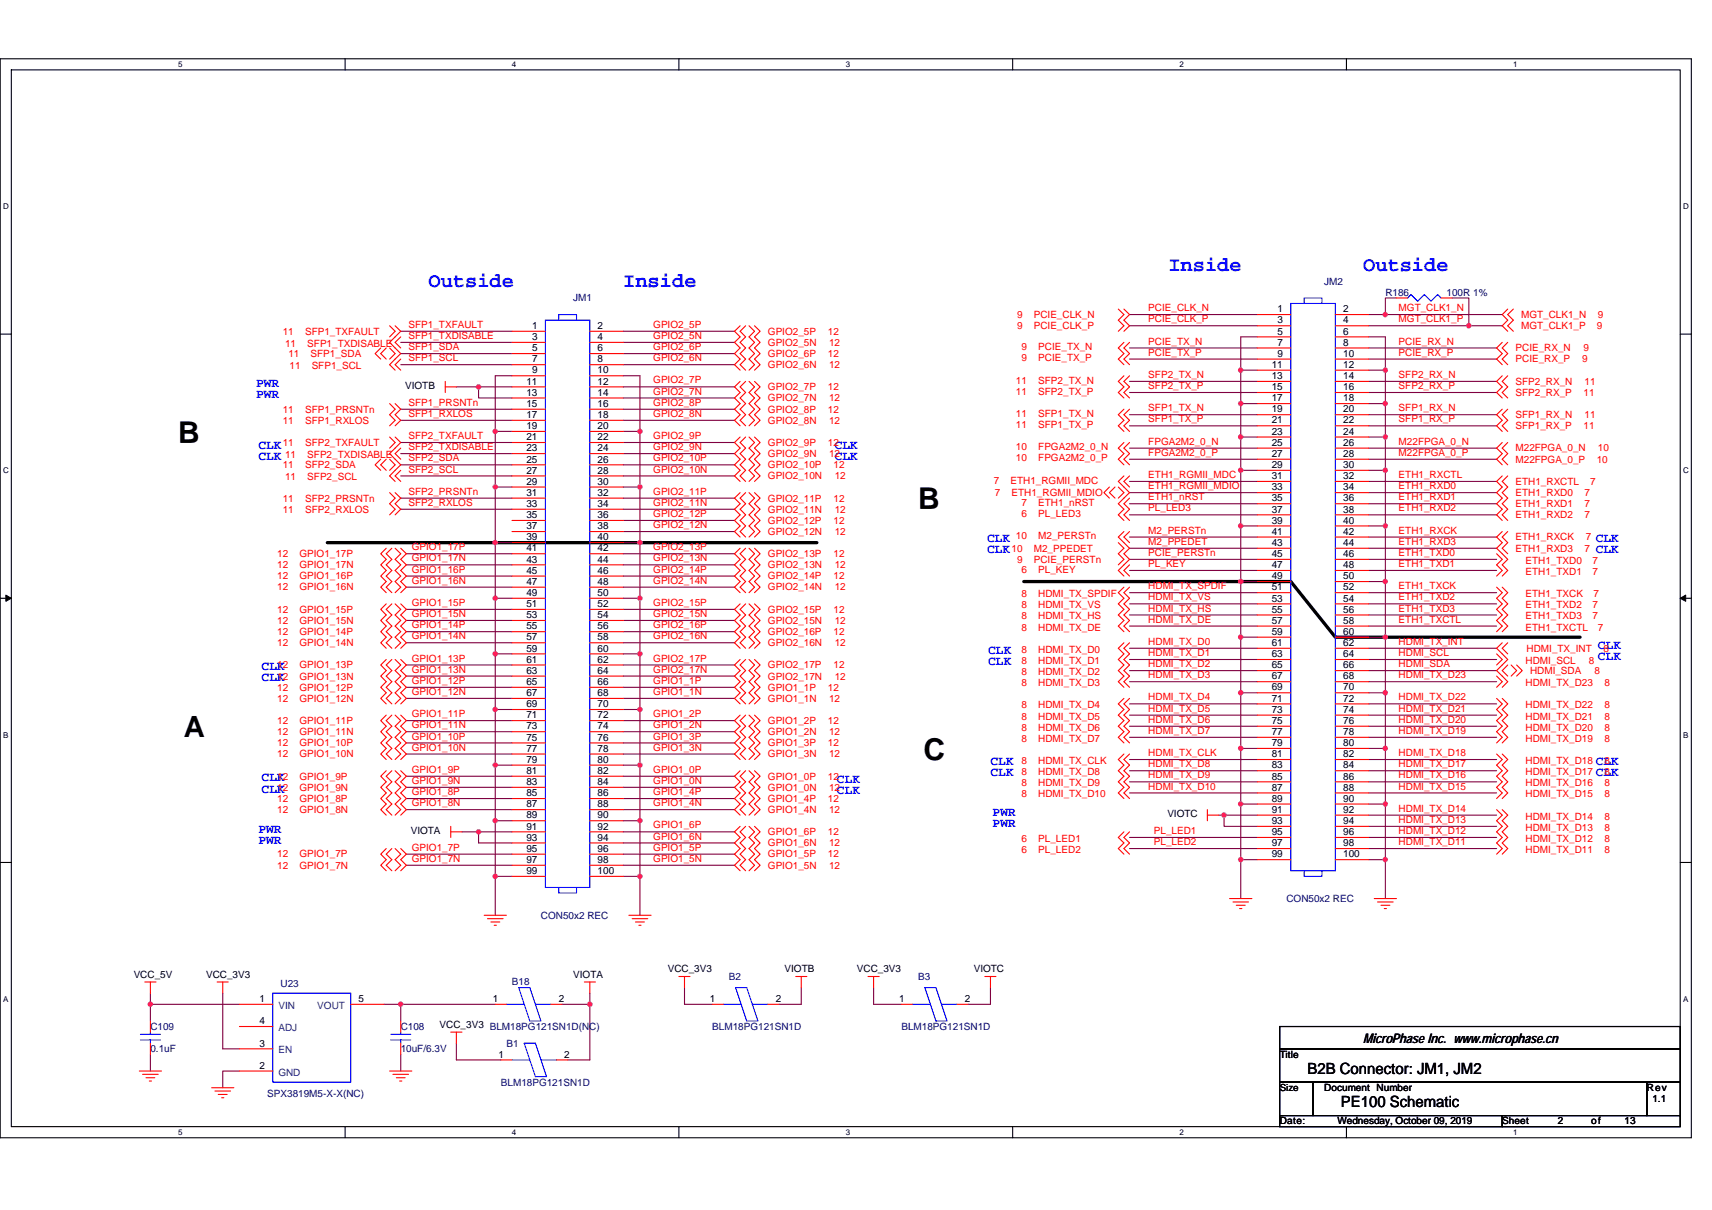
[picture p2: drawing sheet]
<svg xmlns="http://www.w3.org/2000/svg" width="297mm" height="210mm" viewBox="0 0 297 210" stroke-linecap="round" stroke-linejoin="round" font-family="sans-serif">
<defs><g id="words">
<g font-size="5.2">
<text x="30.9" y="76.8">B</text>
<text x="159.3" y="88.4">B</text>
<text x="160.2" y="131.8">C</text>
</g>
<text font-size="5.1" x="31.9" y="127.8">A</text>
<g font-size="3.5" fill="#00f">
<text x="202.7" y="47">Inside</text>
<text x="236.5" y="47">Outside</text>
<text x="74.4" y="49.9">Outside</text>
<text x="108.1" y="49.9">Inside</text>
</g>
<g font-size="2.7">
<text x="226.9" y="186.3">B2B Connector: JM1, JM2</text>
<text x="232.6" y="192.1">PE100 Schematic</text>
</g>
<text font-size="2.3" x="236.5" y="181.1">MicroPhase Inc. www.microphase.cn</text>
<g font-size="2.2" fill="#00f">
<text x="44.4" y="67.1">PWR</text>
<text x="44.4" y="69">PWR</text>
<text x="44.8" y="77.9">CLK</text>
<text x="144.8" y="77.9">CLK</text>
<text x="44.8" y="79.8">CLK</text>
<text x="144.8" y="79.8">CLK</text>
<text x="171.3" y="94.1">CLK</text>
<text x="276.9" y="94.1">CLK</text>
<text x="171.3" y="96">CLK</text>
<text x="276.9" y="96">CLK</text>
<text x="171.4" y="113.4">CLK</text>
<text x="277.2" y="112.6">CLK</text>
<text x="45.4" y="118.2">CLK</text>
<text x="45.4" y="116.3">CLK</text>
<text x="171.4" y="115.3">CLK</text>
<text x="277.2" y="114.6">CLK</text>
<text x="45.4" y="135.6">CLK</text>
<text x="45.4" y="137.5">CLK</text>
<text x="145.2" y="135.8">CLK</text>
<text x="145.2" y="137.7">CLK</text>
<text x="171.8" y="132.7">CLK</text>
<text x="171.8" y="134.6">CLK</text>
<text x="276.9" y="132.7">CLK</text>
<text x="276.9" y="134.6">CLK</text>
<text x="172.2" y="141.6">PWR</text>
<text x="172.2" y="143.5">PWR</text>
<text x="44.8" y="144.5">PWR</text>
<text x="44.8" y="146.4">PWR</text>
</g>
<g font-size="1.7" fill="#000080">
<text x="99.5" y="52.3">JM1</text>
<text x="229.8" y="49.4">JM2</text>
<text x="240.4" y="51.3">R186</text>
<text x="251" y="51.3">100R 1%</text>
<text x="93.8" y="159.4">CON50x2 REC</text>
<text x="223.2" y="156.5">CON50x2 REC</text>
<text x="48.7" y="171.2">U23</text>
<text x="88.8" y="171">B18</text>
<text x="126.5" y="170">B2</text>
<text x="159.3" y="170">B3</text>
<text x="26.1" y="178.7">C109</text>
<text x="69.5" y="178.7">C108</text>
<text x="123.6" y="178.7">BLM18PG121SN1D</text>
<text x="156.4" y="178.7">BLM18PG121SN1D</text>
<text x="26.1" y="182.6">0.1uF</text>
<text x="69.5" y="182.6">10uF/6.3V</text>
<text x="87.9" y="181.6">B1</text>
<text x="46.4" y="190.3">SPX3819M5-X-X(NC)</text>
<text x="86.9" y="188.4">BLM18PG121SN1D</text>
</g>
<g font-size="1.7" fill="#f00">
<text x="199.2" y="54">PCIE_CLK_N</text>
<text x="242.7" y="54">MGT_CLK1_N</text>
<text x="49.1" y="58.1">11</text>
<text x="52.9" y="58.1">SFP1_TXFAULT</text>
<text x="70.9" y="56.9">SFP1_TXFAULT</text>
<text x="70.9" y="58.8">SFP1_TXDISABLE</text>
<text x="113.3" y="58.8">GPIO2_5N</text>
<text x="113.3" y="56.9">GPIO2_5P</text>
<text x="133.2" y="58.1">GPIO2_5P</text>
<text x="143.7" y="58.1">12</text>
<text x="176.5" y="55.2">9</text>
<text x="176.5" y="57.1">9</text>
<text x="179.4" y="55.2">PCIE_CLK_N</text>
<text x="179.4" y="57.1">PCIE_CLK_P</text>
<text x="199.2" y="59.8">PCIE_TX_N</text>
<text x="199.2" y="55.9">PCIE_CLK_P</text>
<text x="242.7" y="59.8">PCIE_RX_N</text>
<text x="242.7" y="55.9">MGT_CLK1_P</text>
<text x="263.9" y="55.2">MGT_CLK1_N</text>
<text x="263.9" y="57.1">MGT_CLK1_P</text>
<text x="277" y="57.1">9</text>
<text x="277.2" y="55.2">9</text>
<text x="49.5" y="60.2">11</text>
<text x="50" y="61.9">11</text>
<text x="50.2" y="64.1">11</text>
<text x="53.3" y="60.2">SFP1_TXDISABLE</text>
<text x="53.9" y="61.9">SFP1_SDA</text>
<text x="54.1" y="64.1">SFP1_SCL</text>
<text x="70.9" y="60.8">SFP1_SDA</text>
<text x="70.9" y="62.7">SFP1_SCL</text>
<text x="113.3" y="60.8">GPIO2_6P</text>
<text x="113.3" y="62.7">GPIO2_6N</text>
<text x="133.2" y="60">GPIO2_5N</text>
<text x="133.2" y="61.9">GPIO2_6P</text>
<text x="133.2" y="63.9">GPIO2_6N</text>
<text x="143.7" y="61.9">12</text>
<text x="143.8" y="60">12</text>
<text x="143.8" y="63.9">12</text>
<text x="177.2" y="60.8">9</text>
<text x="177.2" y="62.7">9</text>
<text x="180.1" y="60.8">PCIE_TX_N</text>
<text x="180.1" y="62.7">PCIE_TX_P</text>
<text x="199.2" y="61.7">PCIE_TX_P</text>
<text x="199.2" y="65.6">SFP2_TX_N</text>
<text x="242.7" y="61.7">PCIE_RX_P</text>
<text x="242.7" y="65.6">SFP2_RX_N</text>
<text x="263" y="61">PCIE_RX_N</text>
<text x="263" y="62.9">PCIE_RX_P</text>
<text x="274.5" y="62.9">9</text>
<text x="274.7" y="61">9</text>
<text x="49.1" y="71.6">11</text>
<text x="52.9" y="71.6">SFP1_PRSNTn</text>
<text x="70.9" y="70.4">SFP1_PRSNTn</text>
<text x="113.3" y="70.4">GPIO2_8P</text>
<text x="113.3" y="68.5">GPIO2_7N</text>
<text x="113.3" y="66.5">GPIO2_7P</text>
<text x="133.2" y="67.7">GPIO2_7P</text>
<text x="133.2" y="69.7">GPIO2_7N</text>
<text x="133.2" y="71.6">GPIO2_8P</text>
<text x="143.7" y="67.7">12</text>
<text x="143.7" y="71.6">12</text>
<text x="143.8" y="69.7">12</text>
<text x="176.3" y="66.6">11</text>
<text x="176.3" y="68.5">11</text>
<text x="180.1" y="66.6">SFP2_TX_N</text>
<text x="180.1" y="68.5">SFP2_TX_P</text>
<text x="199.2" y="71.4">SFP1_TX_N</text>
<text x="199.2" y="67.5">SFP2_TX_P</text>
<text x="242.7" y="71.4">SFP1_RX_N</text>
<text x="242.7" y="67.5">SFP2_RX_P</text>
<text x="263" y="66.8">SFP2_RX_N</text>
<text x="263" y="68.7">SFP2_RX_P</text>
<text x="274.7" y="68.7">11</text>
<text x="274.9" y="66.8">11</text>
<text x="49.1" y="73.5">11</text>
<text x="49.1" y="77.4">11</text>
<text x="52.9" y="73.5">SFP1_RXLOS</text>
<text x="52.9" y="77.4">SFP2_TXFAULT</text>
<text x="70.9" y="72.3">SFP1_RXLOS</text>
<text x="70.9" y="76.2">SFP2_TXFAULT</text>
<text x="113.3" y="72.3">GPIO2_8N</text>
<text x="113.3" y="76.2">GPIO2_9P</text>
<text x="133.2" y="73.5">GPIO2_8N</text>
<text x="133.2" y="77.4">GPIO2_9P</text>
<text x="143.7" y="77.4">12</text>
<text x="143.8" y="73.5">12</text>
<text x="176.3" y="72.3">11</text>
<text x="176.3" y="74.3">11</text>
<text x="180.1" y="72.3">SFP1_TX_N</text>
<text x="180.1" y="74.3">SFP1_TX_P</text>
<text x="199.2" y="73.3">SFP1_TX_P</text>
<text x="199.2" y="77.2">FPGA2M2_0_N</text>
<text x="242.7" y="73.3">SFP1_RX_P</text>
<text x="242.7" y="77.2">M22FPGA_0_N</text>
<text x="263" y="72.6">SFP1_RX_N</text>
<text x="263" y="74.5">SFP1_RX_P</text>
<text x="274.7" y="74.5">11</text>
<text x="274.9" y="72.6">11</text>
<text x="49.1" y="81.2">11</text>
<text x="49.5" y="79.5">11</text>
<text x="49.5" y="83.4">11</text>
<text x="52.9" y="81.2">SFP2_SDA</text>
<text x="53.3" y="79.5">SFP2_TXDISABLE</text>
<text x="53.3" y="83.4">SFP2_SCL</text>
<text x="70.9" y="78.1">SFP2_TXDISABLE</text>
<text x="70.9" y="80.1">SFP2_SDA</text>
<text x="70.9" y="82">SFP2_SCL</text>
<text x="113.3" y="80.1">GPIO2_10P</text>
<text x="113.3" y="82">GPIO2_10N</text>
<text x="113.3" y="78.1">GPIO2_9N</text>
<text x="133.2" y="79.3">GPIO2_9N</text>
<text x="133.2" y="81.2">GPIO2_10P</text>
<text x="133.2" y="83.2">GPIO2_10N</text>
<text x="143.8" y="79.3">12</text>
<text x="144.6" y="81.2">12</text>
<text x="144.8" y="83.2">12</text>
<text x="172.4" y="83.9">7</text>
<text x="175.3" y="83.9">ETH1_RGMII_MDC</text>
<text x="176.3" y="78.1">10</text>
<text x="176.3" y="80.1">10</text>
<text x="180.1" y="78.1">FPGA2M2_0_N</text>
<text x="180.1" y="80.1">FPGA2M2_0_P</text>
<text x="199.2" y="79.1">FPGA2M2_0_P</text>
<text x="199.2" y="83">ETH1_RGMII_MDC</text>
<text x="242.7" y="79.1">M22FPGA_0_P</text>
<text x="242.7" y="83">ETH1_RXCTL</text>
<text x="263" y="78.3">M22FPGA_0_N</text>
<text x="263" y="80.3">M22FPGA_0_P</text>
<text x="277" y="80.3">10</text>
<text x="277.2" y="78.3">10</text>
<text x="49.1" y="87">11</text>
<text x="49.1" y="89">11</text>
<text x="52.9" y="87">SFP2_PRSNTn</text>
<text x="52.9" y="89">SFP2_RXLOS</text>
<text x="70.9" y="85.9">SFP2_PRSNTn</text>
<text x="70.9" y="87.8">SFP2_RXLOS</text>
<text x="113.3" y="87.8">GPIO2_11N</text>
<text x="113.3" y="85.9">GPIO2_11P</text>
<text x="113.3" y="89.7">GPIO2_12P</text>
<text x="133.2" y="87">GPIO2_11P</text>
<text x="133.2" y="89">GPIO2_11N</text>
<text x="144.6" y="87">12</text>
<text x="144.8" y="89">12</text>
<text x="172.6" y="86.1">7</text>
<text x="175.5" y="86.1">ETH1_RGMII_MDIO</text>
<text x="177.2" y="87.8">7</text>
<text x="177.2" y="89.7">6</text>
<text x="180.1" y="87.8">ETH1_nRST</text>
<text x="180.1" y="89.7">PL_LED3</text>
<text x="199.2" y="88.8">PL_LED3</text>
<text x="199.2" y="86.8">ETH1_nRST</text>
<text x="199.2" y="84.9">ETH1_RGMII_MDIO</text>
<text x="242.7" y="84.9">ETH1_RXD0</text>
<text x="242.7" y="86.8">ETH1_RXD1</text>
<text x="242.7" y="88.8">ETH1_RXD2</text>
<text x="263" y="84.1">ETH1_RXCTL</text>
<text x="263" y="86.1">ETH1_RXD0</text>
<text x="263" y="88">ETH1_RXD1</text>
<text x="263" y="89.9">ETH1_RXD2</text>
<text x="274.9" y="86.1">7</text>
<text x="274.9" y="88">7</text>
<text x="274.9" y="89.9">7</text>
<text x="275.9" y="84.1">7</text>
<text x="71.5" y="95.5">GPIO1_17P</text>
<text x="113.3" y="91.7">GPIO2_12N</text>
<text x="113.3" y="95.5">GPIO2_13P</text>
<text x="133.2" y="90.9">GPIO2_12P</text>
<text x="133.2" y="92.8">GPIO2_12N</text>
<text x="144.6" y="90.9">12</text>
<text x="144.8" y="92.8">12</text>
<text x="175.5" y="95.7">10</text>
<text x="176.3" y="93.6">10</text>
<text x="179.4" y="95.7">M2_PPEDET</text>
<text x="180.1" y="93.6">M2_PERSTn</text>
<text x="199.2" y="92.6">M2_PERSTn</text>
<text x="199.2" y="94.6">M2_PPEDET</text>
<text x="242.7" y="92.6">ETH1_RXCK</text>
<text x="242.7" y="94.6">ETH1_RXD3</text>
<text x="263" y="93.8">ETH1_RXCK</text>
<text x="263" y="95.7">ETH1_RXD3</text>
<text x="274.9" y="95.7">7</text>
<text x="275.1" y="93.8">7</text>
<text x="48.1" y="96.7">12</text>
<text x="48.1" y="98.6">12</text>
<text x="48.1" y="100.5">12</text>
<text x="52" y="96.7">GPIO1_17P</text>
<text x="52" y="98.6">GPIO1_17N</text>
<text x="52" y="100.5">GPIO1_16P</text>
<text x="71.5" y="99.4">GPIO1_16P</text>
<text x="71.5" y="101.3">GPIO1_16N</text>
<text x="71.5" y="97.4">GPIO1_17N</text>
<text x="113.3" y="99.4">GPIO2_14P</text>
<text x="113.3" y="101.3">GPIO2_14N</text>
<text x="113.3" y="97.4">GPIO2_13N</text>
<text x="133.2" y="96.7">GPIO2_13P</text>
<text x="133.2" y="98.6">GPIO2_13N</text>
<text x="133.2" y="100.5">GPIO2_14P</text>
<text x="144.6" y="96.7">12</text>
<text x="144.6" y="100.5">12</text>
<text x="144.8" y="98.6">12</text>
<text x="176.5" y="97.6">9</text>
<text x="177.2" y="99.4">6</text>
<text x="179.4" y="97.6">PCIE_PERSTn</text>
<text x="180.1" y="99.4">PL_KEY</text>
<text x="199.2" y="98.4">PL_KEY</text>
<text x="199.2" y="96.5">PCIE_PERSTn</text>
<text x="242.7" y="96.5">ETH1_TXD0</text>
<text x="242.7" y="98.4">ETH1_TXD1</text>
<text x="264.7" y="97.8">ETH1_TXD0</text>
<text x="264.7" y="99.8">ETH1_TXD1</text>
<text x="276.3" y="97.8">7</text>
<text x="276.3" y="99.8">7</text>
<text x="48.1" y="102.5">12</text>
<text x="48.1" y="106.3">12</text>
<text x="52" y="102.5">GPIO1_16N</text>
<text x="52" y="106.3">GPIO1_15P</text>
<text x="71.5" y="107.1">GPIO1_15N</text>
<text x="71.5" y="105.2">GPIO1_15P</text>
<text x="113.3" y="107.1">GPIO2_15N</text>
<text x="113.3" y="105.2">GPIO2_15P</text>
<text x="133.2" y="102.5">GPIO2_14N</text>
<text x="133.2" y="106.3">GPIO2_15P</text>
<text x="144.6" y="106.3">12</text>
<text x="144.8" y="102.5">12</text>
<text x="177.2" y="103.6">8</text>
<text x="177.2" y="105.6">8</text>
<text x="177.2" y="107.5">8</text>
<text x="180.1" y="103.6">HDMI_TX_SPDIF</text>
<text x="180.1" y="105.6">HDMI_TX_VS</text>
<text x="180.1" y="107.5">HDMI_TX_HS</text>
<text x="199.2" y="102.3">HDMI_TX_SPDIF</text>
<text x="199.2" y="104.2">HDMI_TX_VS</text>
<text x="199.2" y="106.1">HDMI_TX_HS</text>
<text x="242.7" y="102.3">ETH1_TXCK</text>
<text x="242.7" y="104.2">ETH1_TXD2</text>
<text x="242.7" y="106.1">ETH1_TXD3</text>
<text x="264.7" y="103.6">ETH1_TXCK</text>
<text x="264.7" y="105.6">ETH1_TXD2</text>
<text x="264.7" y="107.5">ETH1_TXD3</text>
<text x="276.3" y="105.6">7</text>
<text x="276.3" y="107.5">7</text>
<text x="276.5" y="103.6">7</text>
<text x="48.1" y="108.3">12</text>
<text x="48.1" y="110.2">12</text>
<text x="48.1" y="112.1">12</text>
<text x="52" y="108.3">GPIO1_15N</text>
<text x="52" y="110.2">GPIO1_14P</text>
<text x="52" y="112.1">GPIO1_14N</text>
<text x="71.5" y="111">GPIO1_14N</text>
<text x="71.5" y="109">GPIO1_14P</text>
<text x="113.3" y="109">GPIO2_16P</text>
<text x="113.3" y="111">GPIO2_16N</text>
<text x="133.2" y="108.3">GPIO2_15N</text>
<text x="133.2" y="110.2">GPIO2_16P</text>
<text x="133.2" y="112.1">GPIO2_16N</text>
<text x="144.6" y="110.2">12</text>
<text x="144.8" y="108.3">12</text>
<text x="144.8" y="112.1">12</text>
<text x="177.2" y="109.4">8</text>
<text x="177.2" y="113.3">8</text>
<text x="180.1" y="109.4">HDMI_TX_DE</text>
<text x="180.1" y="113.3">HDMI_TX_D0</text>
<text x="199.2" y="108.1">HDMI_TX_DE</text>
<text x="199.2" y="111.9">HDMI_TX_D0</text>
<text x="199.2" y="113.9">HDMI_TX_D1</text>
<text x="242.7" y="108.1">ETH1_TXCTL</text>
<text x="242.7" y="111.9">HDMI_TX_INT</text>
<text x="242.7" y="113.9">HDMI_SCL</text>
<text x="264.7" y="109.4">ETH1_TXCTL</text>
<text x="264.9" y="113.1">HDMI_TX_INT</text>
<text x="277.2" y="109.4">7</text>
<text x="278.2" y="113.1">8</text>
<text x="48.1" y="116">12</text>
<text x="48.1" y="117.9">12</text>
<text x="48.1" y="119.8">12</text>
<text x="52" y="116">GPIO1_13P</text>
<text x="52" y="117.9">GPIO1_13N</text>
<text x="52" y="119.8">GPIO1_12P</text>
<text x="71.5" y="116.7">GPIO1_13N</text>
<text x="71.5" y="114.8">GPIO1_13P</text>
<text x="71.5" y="118.7">GPIO1_12P</text>
<text x="113.3" y="116.7">GPIO2_17N</text>
<text x="113.3" y="114.8">GPIO2_17P</text>
<text x="113.3" y="118.7">GPIO1_1P</text>
<text x="133.2" y="116">GPIO2_17P</text>
<text x="133.2" y="117.9">GPIO2_17N</text>
<text x="133.2" y="119.8">GPIO1_1P</text>
<text x="143.7" y="119.8">12</text>
<text x="144.6" y="116">12</text>
<text x="144.8" y="117.9">12</text>
<text x="177.2" y="115.2">8</text>
<text x="177.2" y="117.1">8</text>
<text x="177.2" y="119.1">8</text>
<text x="180.1" y="115.2">HDMI_TX_D1</text>
<text x="180.1" y="117.1">HDMI_TX_D2</text>
<text x="180.1" y="119.1">HDMI_TX_D3</text>
<text x="199.2" y="115.8">HDMI_TX_D2</text>
<text x="199.2" y="117.7">HDMI_TX_D3</text>
<text x="242.7" y="115.8">HDMI_SDA</text>
<text x="242.7" y="117.7">HDMI_TX_D23</text>
<text x="264.7" y="115.2">HDMI_SCL</text>
<text x="264.7" y="119.1">HDMI_TX_D23</text>
<text x="265.5" y="116.9">HDMI_SDA</text>
<text x="275.7" y="115.2">8</text>
<text x="276.7" y="116.9">8</text>
<text x="278.4" y="119.1">8</text>
<text x="48.1" y="121.8">12</text>
<text x="48.1" y="125.6">12</text>
<text x="52" y="121.8">GPIO1_12N</text>
<text x="52" y="125.6">GPIO1_11P</text>
<text x="71.5" y="120.6">GPIO1_12N</text>
<text x="71.5" y="124.5">GPIO1_11P</text>
<text x="113.3" y="120.6">GPIO1_1N</text>
<text x="113.3" y="124.5">GPIO1_2P</text>
<text x="133.2" y="121.8">GPIO1_1N</text>
<text x="133.2" y="125.6">GPIO1_2P</text>
<text x="143.7" y="125.6">12</text>
<text x="143.8" y="121.8">12</text>
<text x="177.2" y="122.9">8</text>
<text x="177.2" y="124.9">8</text>
<text x="180.1" y="122.9">HDMI_TX_D4</text>
<text x="180.1" y="124.9">HDMI_TX_D5</text>
<text x="199.2" y="125.4">HDMI_TX_D6</text>
<text x="199.2" y="121.6">HDMI_TX_D4</text>
<text x="199.2" y="123.5">HDMI_TX_D5</text>
<text x="242.7" y="121.6">HDMI_TX_D22</text>
<text x="242.7" y="123.5">HDMI_TX_D21</text>
<text x="242.7" y="125.4">HDMI_TX_D20</text>
<text x="264.7" y="122.9">HDMI_TX_D22</text>
<text x="264.7" y="124.9">HDMI_TX_D21</text>
<text x="278.4" y="122.9">8</text>
<text x="278.4" y="124.9">8</text>
<text x="48.1" y="127.6">12</text>
<text x="48.1" y="129.5">12</text>
<text x="48.1" y="131.4">12</text>
<text x="52" y="127.6">GPIO1_11N</text>
<text x="52" y="129.5">GPIO1_10P</text>
<text x="52" y="131.4">GPIO1_10N</text>
<text x="71.5" y="128.3">GPIO1_10P</text>
<text x="71.5" y="130.3">GPIO1_10N</text>
<text x="71.5" y="126.4">GPIO1_11N</text>
<text x="113.3" y="126.4">GPIO1_2N</text>
<text x="113.3" y="128.3">GPIO1_3P</text>
<text x="113.3" y="130.3">GPIO1_3N</text>
<text x="133.2" y="127.6">GPIO1_2N</text>
<text x="133.2" y="129.5">GPIO1_3P</text>
<text x="133.2" y="131.4">GPIO1_3N</text>
<text x="143.7" y="129.5">12</text>
<text x="143.8" y="127.6">12</text>
<text x="143.8" y="131.4">12</text>
<text x="177.2" y="126.8">8</text>
<text x="177.2" y="128.7">8</text>
<text x="180.1" y="126.8">HDMI_TX_D6</text>
<text x="180.1" y="128.7">HDMI_TX_D7</text>
<text x="199.2" y="127.4">HDMI_TX_D7</text>
<text x="199.2" y="131.2">HDMI_TX_CLK</text>
<text x="242.7" y="127.4">HDMI_TX_D19</text>
<text x="242.7" y="131.2">HDMI_TX_D18</text>
<text x="264.7" y="126.8">HDMI_TX_D20</text>
<text x="264.7" y="128.7">HDMI_TX_D19</text>
<text x="278.4" y="126.8">8</text>
<text x="278.4" y="128.7">8</text>
<text x="48.1" y="135.3">12</text>
<text x="48.1" y="137.2">12</text>
<text x="52" y="135.3">GPIO1_9P</text>
<text x="52" y="137.2">GPIO1_9N</text>
<text x="71.5" y="138">GPIO1_8P</text>
<text x="71.5" y="134.1">GPIO1_9P</text>
<text x="71.5" y="136">GPIO1_9N</text>
<text x="113.3" y="138">GPIO1_4P</text>
<text x="113.3" y="136">GPIO1_0N</text>
<text x="113.3" y="134.1">GPIO1_0P</text>
<text x="133.2" y="135.3">GPIO1_0P</text>
<text x="133.2" y="137.2">GPIO1_0N</text>
<text x="143.7" y="135.3">12</text>
<text x="143.8" y="137.2">12</text>
<text x="177.2" y="136.4">8</text>
<text x="177.2" y="134.5">8</text>
<text x="177.2" y="132.6">8</text>
<text x="180.1" y="136.4">HDMI_TX_D9</text>
<text x="180.1" y="134.5">HDMI_TX_D8</text>
<text x="180.1" y="132.6">HDMI_TX_CLK</text>
<text x="199.2" y="137">HDMI_TX_D10</text>
<text x="199.2" y="135.1">HDMI_TX_D9</text>
<text x="199.2" y="133.2">HDMI_TX_D8</text>
<text x="242.7" y="133.2">HDMI_TX_D17</text>
<text x="242.7" y="135.1">HDMI_TX_D16</text>
<text x="242.7" y="137">HDMI_TX_D15</text>
<text x="264.7" y="132.6">HDMI_TX_D18</text>
<text x="264.7" y="134.5">HDMI_TX_D17</text>
<text x="264.7" y="136.4">HDMI_TX_D16</text>
<text x="278.4" y="132.6">8</text>
<text x="278.4" y="134.5">8</text>
<text x="278.4" y="136.4">8</text>
<text x="48.1" y="139.1">12</text>
<text x="48.1" y="141.1">12</text>
<text x="52" y="139.1">GPIO1_8P</text>
<text x="52" y="141.1">GPIO1_8N</text>
<text x="71.5" y="139.9">GPIO1_8N</text>
<text x="113.3" y="139.9">GPIO1_4N</text>
<text x="113.3" y="143.8">GPIO1_6P</text>
<text x="133.2" y="139.1">GPIO1_4P</text>
<text x="133.2" y="141.1">GPIO1_4N</text>
<text x="143.7" y="139.1">12</text>
<text x="143.8" y="141.1">12</text>
<text x="177.2" y="138.4">8</text>
<text x="180.1" y="138.4">HDMI_TX_D10</text>
<text x="242.7" y="142.8">HDMI_TX_D13</text>
<text x="242.7" y="140.9">HDMI_TX_D14</text>
<text x="264.7" y="138.4">HDMI_TX_D15</text>
<text x="264.7" y="142.2">HDMI_TX_D14</text>
<text x="278.4" y="138.4">8</text>
<text x="278.4" y="142.2">8</text>
<text x="48.1" y="148.8">12</text>
<text x="52" y="148.8">GPIO1_7P</text>
<text x="71.5" y="147.6">GPIO1_7P</text>
<text x="71.5" y="149.6">GPIO1_7N</text>
<text x="113.3" y="149.6">GPIO1_5N</text>
<text x="113.3" y="147.6">GPIO1_5P</text>
<text x="113.3" y="145.7">GPIO1_6N</text>
<text x="133.2" y="148.8">GPIO1_5P</text>
<text x="133.2" y="144.9">GPIO1_6P</text>
<text x="133.2" y="146.9">GPIO1_6N</text>
<text x="143.7" y="148.8">12</text>
<text x="143.7" y="144.9">12</text>
<text x="143.8" y="146.9">12</text>
<text x="177.2" y="146.1">6</text>
<text x="177.2" y="148">6</text>
<text x="180.1" y="146.1">PL_LED1</text>
<text x="180.1" y="148">PL_LED2</text>
<text x="200.2" y="144.7">PL_LED1</text>
<text x="200.2" y="146.7">PL_LED2</text>
<text x="242.7" y="144.7">HDMI_TX_D12</text>
<text x="242.7" y="146.7">HDMI_TX_D11</text>
<text x="264.7" y="144.2">HDMI_TX_D13</text>
<text x="264.7" y="146.1">HDMI_TX_D12</text>
<text x="264.7" y="148">HDMI_TX_D11</text>
<text x="278.4" y="144.2">8</text>
<text x="278.4" y="146.1">8</text>
<text x="278.4" y="148">8</text>
<text x="48.1" y="150.7">12</text>
<text x="52" y="150.7">GPIO1_7N</text>
<text x="133.2" y="150.7">GPIO1_5N</text>
<text x="143.8" y="150.7">12</text>
</g>
<g font-size="1.7">
<text x="92.3" y="57.1">1</text>
<text x="92.3" y="59">3</text>
<text x="103.7" y="57.1">2</text>
<text x="103.7" y="59">4</text>
<text x="221.6" y="54.2">1</text>
<text x="221.6" y="56.1">3</text>
<text x="221.6" y="58.1">5</text>
<text x="221.6" y="60">7</text>
<text x="233" y="54.2">2</text>
<text x="233" y="56.1">4</text>
<text x="233" y="58.1">6</text>
<text x="233" y="60">8</text>
<text x="92.3" y="61">5</text>
<text x="92.3" y="62.9">7</text>
<text x="92.3" y="64.8">9</text>
<text x="103.7" y="61">6</text>
<text x="103.7" y="62.9">8</text>
<text x="103.7" y="64.8">10</text>
<text x="220.7" y="63.8">11</text>
<text x="220.7" y="65.8">13</text>
<text x="221.6" y="61.9">9</text>
<text x="233" y="61.9">10</text>
<text x="233" y="63.8">12</text>
<text x="233" y="65.8">14</text>
<text x="70.3" y="67.5">VIOTB</text>
<text x="91.3" y="66.7">11</text>
<text x="91.3" y="68.7">13</text>
<text x="91.3" y="70.6">15</text>
<text x="103.7" y="66.7">12</text>
<text x="103.7" y="68.7">14</text>
<text x="103.7" y="70.6">16</text>
<text x="220.7" y="67.7">15</text>
<text x="220.7" y="69.6">17</text>
<text x="220.7" y="71.6">19</text>
<text x="233" y="67.7">16</text>
<text x="233" y="69.6">18</text>
<text x="233" y="71.6">20</text>
<text x="91.3" y="72.5">17</text>
<text x="91.3" y="74.5">19</text>
<text x="91.3" y="76.4">21</text>
<text x="103.7" y="72.5">18</text>
<text x="103.7" y="74.5">20</text>
<text x="103.7" y="76.4">22</text>
<text x="220.7" y="73.5">21</text>
<text x="220.7" y="75.4">23</text>
<text x="220.7" y="77.4">25</text>
<text x="233" y="73.5">22</text>
<text x="233" y="75.4">24</text>
<text x="233" y="77.4">26</text>
<text x="91.3" y="78.3">23</text>
<text x="91.3" y="80.3">25</text>
<text x="91.3" y="82.2">27</text>
<text x="103.7" y="78.3">24</text>
<text x="103.7" y="80.3">26</text>
<text x="103.7" y="82.2">28</text>
<text x="220.7" y="79.3">27</text>
<text x="220.7" y="81.2">29</text>
<text x="220.7" y="83.1">31</text>
<text x="233" y="79.3">28</text>
<text x="233" y="81.2">30</text>
<text x="233" y="83.1">32</text>
<text x="91.3" y="84.1">29</text>
<text x="91.3" y="86">31</text>
<text x="91.3" y="88">33</text>
<text x="91.3" y="89.9">35</text>
<text x="103.7" y="84.1">30</text>
<text x="103.7" y="86">32</text>
<text x="103.7" y="88">34</text>
<text x="103.7" y="89.9">36</text>
<text x="220.7" y="85.1">33</text>
<text x="220.7" y="87">35</text>
<text x="220.7" y="88.9">37</text>
<text x="233" y="85.1">34</text>
<text x="233" y="87">36</text>
<text x="233" y="88.9">38</text>
<text x="91.3" y="91.8">37</text>
<text x="91.3" y="93.8">39</text>
<text x="91.3" y="95.7">41</text>
<text x="103.7" y="91.8">38</text>
<text x="103.7" y="93.8">40</text>
<text x="103.7" y="95.7">42</text>
<text x="220.7" y="90.9">39</text>
<text x="220.7" y="92.8">41</text>
<text x="220.7" y="94.7">43</text>
<text x="233" y="90.9">40</text>
<text x="233" y="92.8">42</text>
<text x="233" y="94.7">44</text>
<text x="91.3" y="97.6">43</text>
<text x="91.3" y="99.6">45</text>
<text x="91.3" y="101.5">47</text>
<text x="103.7" y="97.6">44</text>
<text x="103.7" y="99.6">46</text>
<text x="103.7" y="101.5">48</text>
<text x="220.7" y="96.7">45</text>
<text x="220.7" y="98.6">47</text>
<text x="220.7" y="100.5">49</text>
<text x="233" y="96.7">46</text>
<text x="233" y="98.6">48</text>
<text x="233" y="100.5">50</text>
<text x="91.3" y="103.4">49</text>
<text x="91.3" y="105.3">51</text>
<text x="91.3" y="107.3">53</text>
<text x="103.7" y="103.4">50</text>
<text x="103.7" y="105.3">52</text>
<text x="103.7" y="107.3">54</text>
<text x="220.7" y="102.4">51</text>
<text x="220.7" y="104.4">53</text>
<text x="220.7" y="106.3">55</text>
<text x="233" y="102.4">52</text>
<text x="233" y="104.4">54</text>
<text x="233" y="106.3">56</text>
<text x="91.3" y="109.2">55</text>
<text x="91.3" y="111.1">57</text>
<text x="91.3" y="113.1">59</text>
<text x="103.7" y="109.2">56</text>
<text x="103.7" y="111.1">58</text>
<text x="103.7" y="113.1">60</text>
<text x="220.7" y="108.2">57</text>
<text x="220.7" y="110.2">59</text>
<text x="220.7" y="112.1">61</text>
<text x="233" y="108.2">58</text>
<text x="233" y="110.2">60</text>
<text x="233" y="112.1">62</text>
<text x="91.3" y="115">61</text>
<text x="91.3" y="116.9">63</text>
<text x="91.3" y="118.9">65</text>
<text x="103.7" y="115">62</text>
<text x="103.7" y="116.9">64</text>
<text x="103.7" y="118.9">66</text>
<text x="220.7" y="114">63</text>
<text x="220.7" y="116">65</text>
<text x="220.7" y="117.9">67</text>
<text x="220.7" y="119.8">69</text>
<text x="233" y="114">64</text>
<text x="233" y="116">66</text>
<text x="233" y="117.9">68</text>
<text x="233" y="119.8">70</text>
<text x="91.3" y="120.8">67</text>
<text x="91.3" y="122.7">69</text>
<text x="91.3" y="124.7">71</text>
<text x="103.7" y="120.8">68</text>
<text x="103.7" y="122.7">70</text>
<text x="103.7" y="124.7">72</text>
<text x="220.7" y="121.8">71</text>
<text x="220.7" y="123.7">73</text>
<text x="220.7" y="125.6">75</text>
<text x="233" y="121.8">72</text>
<text x="233" y="123.7">74</text>
<text x="233" y="125.6">76</text>
<text x="91.3" y="126.6">73</text>
<text x="91.3" y="128.5">75</text>
<text x="91.3" y="130.5">77</text>
<text x="103.7" y="126.6">74</text>
<text x="103.7" y="128.5">76</text>
<text x="103.7" y="130.5">78</text>
<text x="220.7" y="127.6">77</text>
<text x="220.7" y="129.5">79</text>
<text x="220.7" y="131.4">81</text>
<text x="233" y="127.6">78</text>
<text x="233" y="129.5">80</text>
<text x="233" y="131.4">82</text>
<text x="91.3" y="132.4">79</text>
<text x="91.3" y="134.3">81</text>
<text x="91.3" y="136.2">83</text>
<text x="103.7" y="132.4">80</text>
<text x="103.7" y="134.3">82</text>
<text x="103.7" y="136.2">84</text>
<text x="220.7" y="133.3">83</text>
<text x="220.7" y="135.3">85</text>
<text x="220.7" y="137.2">87</text>
<text x="233" y="133.3">84</text>
<text x="233" y="135.3">86</text>
<text x="233" y="137.2">88</text>
<text x="91.3" y="138.2">85</text>
<text x="91.3" y="140.1">87</text>
<text x="91.3" y="142">89</text>
<text x="91.3" y="144">91</text>
<text x="103.7" y="138.2">86</text>
<text x="103.7" y="140.1">88</text>
<text x="103.7" y="142">90</text>
<text x="103.7" y="144">92</text>
<text x="202.5" y="141.9">VIOTC</text>
<text x="220.7" y="139.1">89</text>
<text x="220.7" y="141.1">91</text>
<text x="220.7" y="143">93</text>
<text x="233" y="139.1">90</text>
<text x="233" y="141.1">92</text>
<text x="233" y="143">94</text>
<text x="71.3" y="144.7">VIOTA</text>
<text x="91.3" y="145.9">93</text>
<text x="91.3" y="147.8">95</text>
<text x="91.3" y="149.8">97</text>
<text x="103.7" y="145.9">94</text>
<text x="103.7" y="147.8">96</text>
<text x="103.7" y="149.8">98</text>
<text x="220.7" y="144.9">95</text>
<text x="220.7" y="146.9">97</text>
<text x="220.7" y="148.8">99</text>
<text x="233" y="144.9">96</text>
<text x="233" y="146.9">98</text>
<text x="233" y="148.8">100</text>
<text x="91.3" y="151.7">99</text>
<text x="103.7" y="151.7">100</text>
<text x="23.2" y="169.7">VCC_5V</text>
<text x="35.7" y="169.7">VCC_3V3</text>
<text x="45" y="173.9">1</text>
<text x="62.2" y="173.9">5</text>
<text x="85.5" y="173.9">1</text>
<text x="96.9" y="173.9">2</text>
<text x="99.5" y="169.7">VIOTA</text>
<text x="115.9" y="168.7">VCC_3V3</text>
<text x="123.2" y="173.9">1</text>
<text x="134.6" y="173.9">2</text>
<text x="136.1" y="168.7">VIOTB</text>
<text x="148.7" y="168.7">VCC_3V3</text>
<text x="156" y="173.9">1</text>
<text x="167.4" y="173.9">2</text>
<text x="168.9" y="168.7">VIOTC</text>
<text x="45" y="177.7">4</text>
<text x="76.3" y="178.3">VCC_3V3 BLM18PG121SN1D(NC)</text>
<text x="45" y="181.6">3</text>
<text x="45" y="185.5">2</text>
<text x="86.5" y="183.5">1</text>
<text x="97.9" y="183.5">2</text>
<text x="222" y="183.6">Title</text>
<text x="222" y="189.3">Size</text>
<text x="229.8" y="189.3">Document Number</text>
<text x="285.7" y="189.3">Rev</text>
<text x="286.7" y="191.3">1.1</text>
<text x="222" y="195.1">Date:</text>
<text x="232.1" y="195.1">Wednesday, October 09, 2019</text>
<text x="260.6" y="195.1">Sheet</text>
<text x="270.3" y="195.1">2</text>
<text x="276.1" y="195.1">of</text>
<text x="281.9" y="195.1">13</text>
</g>
<g font-size="1.7" fill="#004080">
<text x="48.3" y="175.1">VIN</text>
<text x="48.3" y="178.9">ADJ</text>
<text x="55.1" y="175.1">VOUT</text>
<text x="48.3" y="182.8">EN</text>
<text x="48.3" y="186.6">GND</text>
</g>
<g font-size="1.4">
<text x="30.9" y="11.7">5</text>
<text x="88.8" y="11.7">4</text>
<text x="146.7" y="11.7">3</text>
<text x="204.7" y="11.7">2</text>
<text x="262.6" y="11.7">1</text>
<text x=".5" y="36.3">D</text>
<text x="292" y="36.3">D</text>
<text x=".5" y="82.1">C</text>
<text x="292" y="82.1">C</text>
<text x=".5" y="128">B</text>
<text x="292" y="128">B</text>
<text x=".5" y="173.8">A</text>
<text x="292" y="173.8">A</text>
<text x="30.9" y="197">5</text>
<text x="88.8" y="197">4</text>
<text x="146.7" y="197">3</text>
<text x="204.7" y="197">2</text>
<text x="262.6" y="197">1</text>
</g>
</g></defs>
<path d="M0 10.2h293.5v187.2h-293.5zM2 12.1h289.5v183.4h-289.5z" fill="none" stroke="#000" stroke-width=".19"/>
<g fill="#fff">
<path d="M30.9 10.4h.8v1.6h-.8z"/>
<path d="M30.9 195.7h.8v1.6h-.8z"/>
</g>
<path d="M59.9 10.2v1.9M59.9 195.5v1.9" fill="none" stroke="#000" stroke-width=".19"/>
<g fill="#fff">
<path d="M88.8 10.4h.8v1.6h-.8z"/>
<path d="M88.8 195.7h.8v1.6h-.8z"/>
</g>
<path d="M117.8 10.2v1.9M117.8 195.5v1.9" fill="none" stroke="#000" stroke-width=".19"/>
<g fill="#fff">
<path d="M146.7 10.4h.8v1.6h-.8z"/>
<path d="M146.7 195.7h.8v1.6h-.8z"/>
</g>
<path d="M175.7 10.2v1.9M175.7 195.5v1.9" fill="none" stroke="#000" stroke-width=".19"/>
<g fill="#fff">
<path d="M204.7 10.4h.7v1.6h-.7z"/>
<path d="M204.7 195.7h.7v1.6h-.7z"/>
</g>
<path d="M233.6 10.2v1.9M233.6 195.5v1.9" fill="none" stroke="#000" stroke-width=".19"/>
<g fill="#fff">
<path d="M262.6 10.4h.7v1.6h-.7z"/>
<path d="M262.6 195.7h.7v1.6h-.7z"/>
<path d="M.5 35.1h1v1.5h-1z"/>
<path d="M292 35.1h1v1.5h-1z"/>
<path d="M.5 80.9h1v1.5h-1z"/>
<path d="M292 80.9h1v1.5h-1z"/>
</g>
<path d="M0 58h2M291.5 58h2" fill="none" stroke="#000" stroke-width=".19"/>
<g fill="#fff">
<path d="M.5 126.7h.9v1.6h-.9z"/>
<path d="M292 126.7h.9v1.6h-.9z"/>
</g>
<path d="M0 103.8h2M291.5 103.8h2" fill="none" stroke="#000" stroke-width=".19"/>
<path d="M1 103.3l1 .5-1 .6zM291.5 103.8l1-.5v1.1z" fill="#000" stroke="#000" stroke-width=".17"/>
<g fill="#fff">
<path d="M.5 172.6h.9v1.5h-.9z"/>
<path d="M292 172.6h.9v1.5h-.9z"/>
</g>
<path d="M0 149.7h2M291.5 149.7h2M222 178.1h69.5v3.9h-69.5zM222 182h69.5v5.8h-69.5zM222 187.8h5.8v5.8h-5.8zM222 193.6h38.6v1.9h-38.6zM227.8 187.8h57.9v5.8h-57.9zM260.6 193.6h30.9v1.9h-30.9zM285.7 187.8h5.8v5.8h-5.8z" fill="none" stroke="#000" stroke-width=".19"/>
<path d="M56.8 94.2h84.9M177.6 100.9h46.4l7.7 9.7h42.4" fill="none" stroke="#000" stroke-width=".57"/>
<g fill="none" stroke="#800040" stroke-width=".19">
<path d="M69.5 57.5h19.3M69.5 59.4h19.3M108.1 59.4h19.3M108.1 57.5h19.3M196 54.6h22.2M196 56.5h22.2M218.2 58.5h-2.9v5.7M237.5 58.5h2.9v5.7M237.5 56.5h17.3M237.5 54.6h2.9M242.3 51.7h-1.9v2.9h20.2M251.9 51.7h2.9v4.8h5.8"/>
<path d="M69.5 61.4h19.3M69.5 63.3h19.3M69.5 71h19.3M69.5 72.9h19.3M69.5 76.8h19.3M69.5 78.7h19.3M79.2 67.1h3.8M83 67.1v2h5.8M83 67.1h5.8M85.9 74.9v9.6M85.9 74.9h2.9M88.8 65.2h-2.9v9.7"/>
<path d="M108.1 61.4h19.3M108.1 63.3h19.3M108.1 71h19.3M108.1 72.9h19.3M108.1 69.1h19.3M108.1 67.1h19.3M108.1 78.7h19.3M108.1 76.8h19.3M108.1 74.9h2.9M108.1 65.2h2.9v9.7M111 74.9v9.6M196 60.4h22.2"/>
<path d="M196 62.3h22.2M196 72h22.2M196 73.9h22.2M196 77.8h22.2M196 79.7h22.2M196 66.2h22.2M196 68.1h22.2M215.3 70v5.8M215.3 64.2h2.9M215.3 70h2.9M215.3 75.8h2.9M215.3 64.2v5.8"/>
<path d="M215.3 75.8v5.8M237.5 75.8h2.9M237.5 60.4h22.2M237.5 62.3h22.2M237.5 73.9h22.2M237.5 72h22.2M237.5 79.7h22.2M237.5 77.8h22.2M237.5 68.1h22.2M237.5 66.2h22.2M237.5 64.2h2.9M237.5 70h2.9"/>
<path d="M240.4 75.8v5.8M240.4 64.2v5.8M240.4 70v5.8M69.5 80.7h19.3M69.5 82.6h19.3M69.5 86.4h19.3M69.5 88.4h19.3M70.5 100h18.3M70.5 98h18.3M70.5 96.1h18.3M85.9 84.5v9.7M85.9 94.2v9.6"/>
<path d="M85.9 84.5h2.9M85.9 94.2h2.9M108.1 80.7h19.3M108.1 82.6h19.3M108.1 88.4h19.3M108.1 86.4h19.3M108.1 92.2h19.3M108.1 90.3h19.3M108.1 100h19.3M108.1 98h19.3M108.1 96.1h19.3M108.1 84.5h2.9v9.7"/>
<path d="M108.1 94.2h2.9M111 94.2v9.6M196 93.2h22.2M196 95.1h22.2M196 99h22.2M196 89.3h22.2M196 87.4h22.2M196 85.5h22.2M196 83.5h22.2M196 97.1h22.2M215.3 81.6h2.9M215.3 91.3h2.9"/>
<path d="M215.3 81.6v9.7M215.3 91.3v9.6M237.5 91.3h2.9M237.5 81.6h2.9M237.5 83.5h22.2M237.5 85.5h22.2M237.5 87.4h22.2M237.5 89.3h22.2M237.5 93.2h22.2M237.5 95.1h22.2M237.5 97.1h22.2M237.5 99h22.2"/>
<path d="M240.4 91.3v9.6M240.4 81.6v9.7M70.5 117.3h18.3M70.5 115.4h18.3M70.5 119.3h18.3M70.5 111.5h18.3M70.5 109.6h18.3M70.5 107.7h18.3M70.5 105.7h18.3M70.5 101.9h18.3M85.9 103.8v9.7M85.9 113.5v9.6"/>
<path d="M85.9 103.8h2.9M85.9 113.5h2.9M108.1 117.3h19.3M108.1 115.4h19.3M108.1 109.6h19.3M108.1 111.5h19.3M108.1 107.7h19.3M108.1 105.7h19.3M108.1 101.9h19.3M108.1 119.3h19.3M108.1 103.8h2.9M108.1 113.5h2.9v9.6"/>
<path d="M111 103.8v9.7M196 102.8h22.2M196 104.8h22.2M196 106.7h22.2M196 108.6h22.2M196 116.4h22.2M196 112.5h22.2M196 114.4h22.2M196 118.3h22.2M215.3 100.9h2.9M215.3 110.6h2.9M215.3 100.9v9.7"/>
<path d="M215.3 110.6v9.6M237.5 100.9h2.9M237.5 110.6h2.9v9.6M237.5 102.8h22.2M237.5 104.8h22.2M237.5 106.7h22.2M237.5 108.6h22.2M237.5 112.5h22.2M237.5 114.4h22.2M237.5 116.4h22.2M237.5 118.3h22.2M240.4 100.9v9.7"/>
<path d="M70.5 121.2h18.3M70.5 128.9h18.3M70.5 130.9h18.3M70.5 138.6h18.3M70.5 134.7h18.3M70.5 136.6h18.3M70.5 127h18.3M70.5 125.1h18.3M85.9 123.1v9.7M85.9 132.8v9.6M85.9 123.1h2.9M85.9 132.8h2.9"/>
<path d="M108.1 138.6h19.3M108.1 136.6h19.3M108.1 134.7h19.3M108.1 121.2h19.3M108.1 125.1h19.3M108.1 127h19.3M108.1 128.9h19.3M108.1 130.9h19.3M108.1 123.1h2.9M108.1 132.8h2.9M111 123.1v9.7M111 132.8v9.6"/>
<path d="M196 128h22.2M196 126h22.2M196 122.2h22.2M196 124.1h22.2M196 137.6h22.2M196 135.7h22.2M196 133.8h22.2M196 131.8h22.2M215.3 139.5v9.7M215.3 139.5h2.9M215.3 120.2h2.9M215.3 129.9h2.9"/>
<path d="M215.3 120.2v9.7M215.3 129.9v9.6M237.5 139.5h2.9M237.5 120.2h2.9M237.5 129.9h2.9M237.5 122.2h22.2M237.5 124.1h22.2M237.5 126h22.2M237.5 128h22.2M237.5 133.8h22.2M237.5 135.7h22.2M237.5 137.6h22.2"/>
<path d="M237.5 131.8h22.2M240.4 139.5v9.7M240.4 120.2v9.7M240.4 129.9v9.6M70.5 148.2h18.3M70.5 150.2h18.3M70.5 140.5h18.3M80.2 144.4h2.8M83 144.4v1.9h5.8M83 144.4h5.8M85.9 142.4v9.7M85.9 152.1v6.7"/>
<path d="M85.9 142.4h2.9M85.9 152.1h2.9M108.1 140.5h19.3M108.1 150.2h19.3M108.1 148.2h19.3M108.1 144.4h19.3M108.1 146.3h19.3M108.1 142.4h2.9M108.1 152.1h2.9M111 142.4v9.7M111 152.1v6.7M196 145.3h22.2"/>
<path d="M196 147.3h22.2M211.4 141.5h1M212.4 141.5v1.9h5.8M212.4 141.5h5.8M215.3 149.2h2.9M215.3 149.2v6.7M237.5 149.2h2.9M237.5 143.4h22.2M237.5 145.3h22.2M237.5 147.3h22.2M237.5 141.5h22.2M240.4 149.2v6.7"/>
<path d="M26.1 172.4v1.9M26.1 174.3v2.9M26.1 174.3h15.4M38.6 172.4v9.6h2.9M66.6 174.3h2.9M85.9 174.3h-16.4v2.9M97.5 174.3h4.8M102.3 172.4v1.9M102.3 174.3v9.6h-3.8M118.8 171.4v2.9h4.8M139 171.4v2.9h-3.8M151.6 171.4v2.9h4.8"/>
<path d="M171.8 171.4v2.9h-3.8M26.1 183v2.9M41.5 185.9h-2.9v2.9M69.5 183v2.9M79.2 181v2.9h7.7"/>
</g>
<g fill="#f0f" stroke="#f0f" stroke-width=".19">
<circle cx="240.3" cy="110.6" r=".38"/>
<circle cx="240.3" cy="100.9" r=".38"/>
<circle cx="240.3" cy="129.9" r=".38"/>
<circle cx="240.3" cy="120.2" r=".38"/>
<circle cx="240.3" cy="139.5" r=".38"/>
<circle cx="240.3" cy="149.2" r=".38"/>
<circle cx="215.3" cy="139.5" r=".38"/>
<circle cx="215.3" cy="110.6" r=".38"/>
<circle cx="215.3" cy="100.9" r=".38"/>
<circle cx="215.3" cy="129.9" r=".38"/>
<circle cx="215.3" cy="120.2" r=".38"/>
<circle cx="215.3" cy="149.2" r=".38"/>
<circle cx="240.3" cy="64.2" r=".38"/>
<circle cx="215.3" cy="64.2" r=".38"/>
<circle cx="215.3" cy="70" r=".38"/>
<circle cx="215.3" cy="75.8" r=".38"/>
<circle cx="215.3" cy="91.3" r=".38"/>
<circle cx="215.3" cy="81.6" r=".38"/>
<circle cx="240.3" cy="70" r=".38"/>
<circle cx="240.3" cy="75.8" r=".38"/>
<circle cx="240.3" cy="91.3" r=".38"/>
<circle cx="240.3" cy="81.6" r=".38"/>
<circle cx="83" cy="67.1" r=".38"/>
<circle cx="111" cy="142.4" r=".38"/>
<circle cx="111" cy="84.5" r=".38"/>
<circle cx="111" cy="74.9" r=".38"/>
<circle cx="85.9" cy="113.5" r=".38"/>
<circle cx="85.9" cy="103.8" r=".38"/>
<circle cx="111" cy="113.5" r=".38"/>
<circle cx="111" cy="103.8" r=".38"/>
<circle cx="111" cy="94.2" r=".38"/>
<circle cx="85.9" cy="132.8" r=".38"/>
<circle cx="85.9" cy="123.1" r=".38"/>
<circle cx="111" cy="132.8" r=".38"/>
<circle cx="111" cy="123.1" r=".38"/>
<circle cx="85.9" cy="142.4" r=".38"/>
<circle cx="85.9" cy="152.1" r=".38"/>
<circle cx="111" cy="152.1" r=".38"/>
<circle cx="85.9" cy="84.5" r=".38"/>
<circle cx="85.9" cy="74.9" r=".38"/>
<circle cx="85.9" cy="94.2" r=".38"/>
<circle cx="212.4" cy="141.5" r=".38"/>
<circle cx="83" cy="144.3" r=".38"/>
<circle cx="102.3" cy="174.3" r=".38"/>
<circle cx="26.1" cy="174.3" r=".38"/>
<circle cx="69.5" cy="174.3" r=".38"/>
<circle cx="240.3" cy="54.6" r=".38"/>
<circle cx="254.8" cy="56.5" r=".38"/>
</g>
<g fill="none" stroke="#f00" stroke-width=".19">
<path d="M67.6 56.5l1 1-1 1M68.6 56.5l.9 1-1.9 1.9 1.9 2-1.9 1.9 1 .9M69.5 58.5l-.9 .9 .9 1M88.8 57.5h5.8M88.8 59.4h5.8M102.3 57.5h5.8M102.3 59.4h5.8M128.4 56.5l-1 1 1 1-1 .9 1 1-1 1 1 .9-1 1 1 .9M129.4 56.5l-1 1 1 1-1 .9 1 1-1 1 1 .9-1 1 1 .9M130 56.5l.9 1-.9 1 .9 .9-.9 1 .9 1-.9 .9 .9 1-.9 .9M130.9 56.5l1 1-1 1 1 .9-1 1 1 1-1 .9 1 1-1 .9M194 53.6l1 1-1 1 1 .9-1 1"/>
<path d="M195 59.4l-1 1 1 1-1 .9 1 1M195 53.6l1 1-1 1 1 .9-1 1M196 59.4l-1 1 1 1-1 .9 1 1M218.2 54.6h5.8M218.2 56.5h5.8M218.2 58.5h5.8M231.7 54.6h5.8M231.7 56.5h5.8M231.7 58.5h5.8M242.3 51.7h1.9M250 51.7h1.9M260.6 59.4l-.9 1 .9 1-.9 .9 .9 1"/>
<path d="M261.6 59.4l-1 1 1 1-1 .9 1 1M261.6 53.6l-1 1 1 1-1 .9 1 1M262.6 53.6l-1 1 1 1-1 .9 1 1M66.1 60.4l-1 1 1 .9M66.1 79.7l-1 1 1 .9M67 60.4l-.9 1 .9 .9M67 79.7l-.9 1 .9 .9M67.6 60.4l1 1-1 .9M67.6 70l1 1-1 1 1 .9-1 1M67.6 75.8l1 1-1 1M67.6 79.7l1 1-1 .9M68.6 70l.9 1-.9 1 .9 .9-.9 1"/>
<path d="M68.6 75.8l.9 1-1.9 1.9 1.9 2-1.9 1.9 1 .9M69.5 62.3l-.9 1 .9 .9M69.5 77.8l-.9 .9 .9 1M77.3 67.1h1.9M77.3 66.2v1.9M88.8 61.4h5.8M88.8 63.3h5.8M88.8 65.2h5.8M88.8 67.1h5.8M88.8 69.1h5.8M88.8 71h5.8M88.8 72.9h5.8"/>
<path d="M88.8 74.9h5.8M88.8 76.8h5.8M88.8 78.7h5.8M102.3 61.4h5.8M102.3 63.3h5.8M102.3 65.2h5.8M102.3 67.1h5.8M102.3 69.1h5.8M102.3 71h5.8M102.3 72.9h5.8M102.3 74.9h5.8M102.3 76.8h5.8"/>
<path d="M102.3 78.7h5.8M128.4 66.2l-1 .9 1 1-1 1 1 .9-1 1 1 1-1 .9 1 1M128.4 75.8l-1 1 1 1-1 .9 1 1-1 1 1 .9-1 1 1 .9M129.4 66.2l-1 .9 1 1-1 1 1 .9-1 1 1 1-1 .9 1 1M129.4 75.8l-1 1 1 1-1 .9 1 1-1 1 1 .9-1 1 1 .9M130 66.2l.9 .9-.9 1 .9 1-.9 .9 .9 1-.9 1 .9 .9-.9 1M130 75.8l.9 1-.9 1 .9 .9-.9 1 .9 1-.9 .9 .9 1-.9 .9M130.9 66.2l1 .9-1 1 1 1-1 .9 1 1-1 1 1 .9-1 1M130.9 75.8l1 1-1 1 1 .9-1 1 1 1-1 .9 1 1-1 .9M195 71l-1 1 1 .9-1 1 1 1M195 76.8l-1 1 1 .9-1 1 1 1M195 65.2l-1 1 1 .9-1 1 1 1"/>
<path d="M196 71l-1 1 1 .9-1 1 1 1M196 76.8l-1 1 1 .9-1 1 1 1M196 65.2l-1 1 1 .9-1 1 1 1M218.2 60.4h5.8M218.2 62.3h5.8M218.2 64.2h5.8M218.2 66.2h5.8M218.2 68.1h5.8M218.2 70h5.8M218.2 72h5.8M218.2 73.9h5.8M218.2 75.8h5.8"/>
<path d="M218.2 77.8h5.8M218.2 79.7h5.8M231.7 60.4h5.8M231.7 62.3h5.8M231.7 64.2h5.8M231.7 66.2h5.8M231.7 68.1h5.8M231.7 70h5.8M231.7 72h5.8M231.7 73.9h5.8M231.7 75.8h5.8M231.7 77.8h5.8"/>
<path d="M231.7 79.7h5.8M260.6 76.8l-.9 1 .9 .9-.9 1 .9 1M260.6 71l-.9 1 .9 .9-.9 1 .9 1M260.6 65.2l-.9 1 .9 .9-.9 1 .9 1M261.6 76.8l-1 1 1 .9-1 1 1 1M261.6 71l-1 1 1 .9-1 1 1 1M261.6 65.2l-1 1 1 .9-1 1 1 1M67 95.1l-.9 1 .9 1-.9 .9 .9 1-.9 1 .9 .9-.9 1 .9 .9M67.6 85.5l1 .9-1 1 1 1-1 .9M68 95.1l-1 1 1 1-1 .9 1 1-1 1 1 .9-1 1 1 .9M68.6 95.1l.9 1-.9 1 .9 .9-.9 1 .9 1-.9 .9 .9 1-.9 .9M68.6 85.5l.9 .9-.9 1 .9 1-.9 .9"/>
<path d="M69.5 81.6l-.9 1 .9 .9M69.5 95.1l1 1-1 1 1 .9-1 1 1 1-1 .9 1 1-1 .9M88.8 80.7h5.8M88.8 82.6h5.8M88.8 84.5h5.8M88.8 86.4h5.8M88.8 88.4h5.8M88.8 90.3h5.8M88.8 92.2h5.8M88.8 94.2h5.8M88.8 96.1h5.8M88.8 98h5.8"/>
<path d="M88.8 100h5.8M102.3 80.7h5.8M102.3 82.6h5.8M102.3 84.5h5.8M102.3 86.4h5.8M102.3 88.4h5.8M102.3 90.3h5.8M102.3 92.2h5.8M102.3 94.2h5.8M102.3 96.1h5.8M102.3 98h5.8M102.3 100h5.8"/>
<path d="M128.4 85.5l-1 .9 1 1-1 1 1 .9-1 1 1 1-1 .9 1 1M128.4 95.1l-1 1 1 1-1 .9 1 1-1 1 1 .9-1 1 1 .9M129.4 85.5l-1 .9 1 1-1 1 1 .9-1 1 1 1-1 .9 1 1M129.4 95.1l-1 1 1 1-1 .9 1 1-1 1 1 .9-1 1 1 .9M130 85.5l.9 .9-.9 1 .9 1-.9 .9 .9 1-.9 1 .9 .9-.9 1M130 95.1l.9 1-.9 1 .9 .9-.9 1 .9 1-.9 .9 .9 1-.9 .9M130.9 85.5l1 .9-1 1 1 1-1 .9 1 1-1 1 1 .9-1 1M130.9 95.1l1 1-1 1 1 .9-1 1 1 1-1 .9 1 1-1 .9M192.5 84.5l-1 1 1 .9M193.5 84.5l-1 1 1 .9M194 84.5l1 1-1 .9M194 94.2l1 .9-1 1 1 1-1 .9"/>
<path d="M195 92.2l-1 1 2 1.9-1 1 1 1-2 1.9 1 1M195 82.6l-1 .9 2 2-2 1.9 1 1-1 .9 1 1M196 86.4l-1 1 1 1-1 .9 1 1M196 92.2l-1 1 1 1M196 98l-1 1 1 1M196 82.6l-1 .9 1 1M218.2 81.6h5.8M218.2 83.5h5.8M218.2 85.5h5.8M218.2 87.4h5.8M218.2 89.3h5.8M218.2 91.3h5.8"/>
<path d="M218.2 93.2h5.8M218.2 95.1h5.8M218.2 97.1h5.8M218.2 99h5.8M231.7 81.6h5.8M231.7 83.5h5.8M231.7 85.5h5.8M231.7 87.4h5.8M231.7 89.3h5.8M231.7 91.3h5.8M231.7 93.2h5.8M231.7 95.1h5.8"/>
<path d="M231.7 97.1h5.8M231.7 99h5.8M259.7 96.1l.9 1-.9 .9 .9 1-.9 1M260.6 82.6l-.9 .9 .9 1-.9 1 .9 .9-.9 1 .9 1-.9 .9 .9 1M260.6 92.2l-.9 1 .9 1-.9 .9 1.9 2-1 .9 1 1-1 1M261.6 82.6l-1 .9 1 1-1 1 1 .9-1 1 1 1-1 .9 1 1M261.6 92.2l-1 1 1 1-1 .9 1 1M67 104.8l-.9 .9 .9 1-.9 1 .9 .9-.9 1 .9 1-.9 .9 .9 1M67 114.4l-.9 1 .9 1-.9 .9 .9 1-.9 1 .9 .9-.9 1 .9 1M68 104.8l-1 .9 1 1-1 1 1 .9-1 1 1 1-1 .9 1 1M68 114.4l-1 1 1 1-1 .9 1 1-1 1 1 .9-1 1 1 1M68.6 104.8l.9 .9-.9 1 .9 1-.9 .9 .9 1-.9 1 .9 .9-.9 1"/>
<path d="M68.6 114.4l.9 1-.9 1 .9 .9-.9 1 .9 1-.9 .9 .9 1-.9 1M69.5 104.8l1 .9-1 1 1 1-1 .9 1 1-1 1 1 .9-1 1M69.5 114.4l1 1-1 1 1 .9-1 1 1 1-1 .9 1 1-1 1M88.8 101.9h5.8M88.8 103.8h5.8M88.8 105.7h5.8M88.8 107.7h5.8M88.8 109.6h5.8M88.8 111.5h5.8M88.8 113.5h5.8M88.8 115.4h5.8M88.8 117.3h5.8"/>
<path d="M88.8 119.3h5.8M102.3 101.9h5.8M102.3 103.8h5.8M102.3 105.7h5.8M102.3 107.7h5.8M102.3 109.6h5.8M102.3 111.5h5.8M102.3 113.5h5.8M102.3 115.4h5.8M102.3 117.3h5.8M102.3 119.3h5.8M128.4 104.8l-1 .9 1 1-1 1 1 .9-1 1 1 1-1 .9 1 1"/>
<path d="M128.4 114.4l-1 1 1 1-1 .9 1 1-1 1 1 .9-1 1 1 1M129.4 104.8l-1 .9 1 1-1 1 1 .9-1 1 1 1-1 .9 1 1M129.4 114.4l-1 1 1 1-1 .9 1 1-1 1 1 .9-1 1 1 1M130 104.8l.9 .9-.9 1 .9 1-.9 .9 .9 1-.9 1 .9 .9-.9 1M130 114.4l.9 1-.9 1 .9 .9-.9 1 .9 1-.9 .9 .9 1-.9 1M130.9 104.8l1 .9-1 1 1 1-1 .9 1 1-1 1 1 .9-1 1M130.9 114.4l1 1-1 1 1 .9-1 1 1 1-1 .9 1 1-1 1M195 101.9l-1 .9 1 1-1 1 1 .9-1 1 1 1-1 .9 1 1M195 111.5l-1 1 1 1-1 .9 1 1-1 1 1 .9-1 1 1 1M196 101.9l-1 .9 1 1-1 1 1 .9-1 1 1 1-1 .9 1 1M196 111.5l-1 1 1 1-1 .9 1 1-1 1 1 .9-1 1 1 1M218.2 100.9h5.8"/>
<path d="M218.2 102.8h5.8M218.2 104.8h5.8M218.2 106.7h5.8M218.2 108.6h5.8M218.2 110.6h5.8M218.2 112.5h5.8M218.2 114.4h5.8M218.2 116.4h5.8M218.2 118.3h5.8M231.7 100.9h5.8M231.7 102.8h5.8M231.7 104.8h5.8"/>
<path d="M231.7 106.7h5.8M231.7 108.6h5.8M231.7 110.6h5.8M231.7 112.5h5.8M231.7 114.4h5.8M231.7 116.4h5.8M231.7 118.3h5.8M259.7 113.5l.9 .9-.9 1M259.7 117.3l.9 1-.9 1M259.7 101.9l.9 .9-.9 1 .9 1-.9 .9 .9 1-.9 1 .9 .9-.9 1M260.6 111.5l-.9 1 1.9 1.9-1.9 2 1.9 1.9-1 1M260.6 101.9l1 .9-1 1 1 1-1 .9 1 1-1 1 1 .9-1 1"/>
<path d="M261.6 111.5l-1 1 1 1M261.6 115.4l-1 1 1 .9M262.2 115.4l.9 1-.9 .9M263.1 115.4l1 1-1 .9M67 124.1l-.9 1 .9 .9-.9 1 .9 1-.9 .9 .9 1-.9 1 .9 .9M67 133.8l-.9 .9 .9 1-.9 .9 .9 1-.9 1 .9 .9-.9 1 .9 1M68 124.1l-1 1 1 .9-1 1 1 1-1 .9 1 1-1 1 1 .9M68 133.8l-1 .9 1 1-1 .9 1 1-1 1 1 .9-1 1 1 1M68.6 124.1l.9 1-.9 .9 .9 1-.9 1 .9 .9-.9 1 .9 1-.9 .9M68.6 133.8l.9 .9-.9 1 .9 .9-.9 1 .9 1-.9 .9 .9 1-.9 1M69.5 124.1l1 1-1 .9 1 1-1 1 1 .9-1 1 1 1-1 .9M69.5 133.8l1 .9-1 1 1 .9-1 1 1 1-1 .9 1 1-1 1"/>
<path d="M88.8 121.2h5.8M88.8 123.1h5.8M88.8 125.1h5.8M88.8 127h5.8M88.8 128.9h5.8M88.8 130.9h5.8M88.8 132.8h5.8M88.8 134.7h5.8M88.8 136.6h5.8M88.8 138.6h5.8M102.3 121.2h5.8M102.3 123.1h5.8"/>
<path d="M102.3 125.1h5.8M102.3 127h5.8M102.3 128.9h5.8M102.3 130.9h5.8M102.3 132.8h5.8M102.3 134.7h5.8M102.3 136.6h5.8M102.3 138.6h5.8M128.4 133.8l-1 .9 1 1-1 .9 1 1-1 1 1 .9-1 1 1 1M128.4 124.1l-1 1 1 .9-1 1 1 1-1 .9 1 1-1 1 1 .9M129.4 133.8l-1 .9 1 1-1 .9 1 1-1 1 1 .9-1 1 1 1M129.4 124.1l-1 1 1 .9-1 1 1 1-1 .9 1 1-1 1 1 .9"/>
<path d="M130 133.8l.9 .9-.9 1 .9 .9-.9 1 .9 1-.9 .9 .9 1-.9 1M130 124.1l.9 1-.9 .9 .9 1-.9 1 .9 .9-.9 1 .9 1-.9 .9M130.9 133.8l1 .9-1 1 1 .9-1 1 1 1-1 .9 1 1-1 1M130.9 124.1l1 1-1 .9 1 1-1 1 1 .9-1 1 1 1-1 .9M195 121.2l-1 1 1 .9-1 1 1 1-1 .9 1 1-1 1 1 .9M195 130.9l-1 .9 1 1-1 1 1 .9-1 1 1 .9-1 1 1 1M196 121.2l-1 1 1 .9-1 1 1 1-1 .9 1 1-1 1 1 .9M196 130.9l-1 .9 1 1-1 1 1 .9-1 1 1 .9-1 1 1 1M218.2 120.2h5.8M218.2 122.2h5.8M218.2 124.1h5.8M218.2 126h5.8"/>
<path d="M218.2 128h5.8M218.2 129.9h5.8M218.2 131.8h5.8M218.2 133.8h5.8M218.2 135.7h5.8M218.2 137.6h5.8M218.2 139.5h5.8M231.7 120.2h5.8M231.7 122.2h5.8M231.7 124.1h5.8M231.7 126h5.8M231.7 128h5.8"/>
<path d="M231.7 129.9h5.8M231.7 131.8h5.8M231.7 133.8h5.8M231.7 135.7h5.8M231.7 137.6h5.8M231.7 139.5h5.8M259.7 121.2l.9 1-.9 .9 .9 1-.9 1 .9 .9-.9 1 .9 1-.9 .9M259.7 130.9l.9 .9-.9 1 .9 1-.9 .9 .9 1-.9 .9 .9 1-.9 1M260.6 121.2l1 1-1 .9 1 1-1 1 1 .9-1 1 1 1-1 .9M260.6 130.9l1 .9-1 1 1 1-1 .9 1 1-1 .9 1 1-1 1M67 147.3l-.9 .9 .9 1-.9 1 .9 .9M68 147.3l-1 .9 1 1-1 1 1 .9"/>
<path d="M68.6 147.3l.9 .9-.9 1 .9 1-.9 .9M69.5 147.3l1 .9-1 1 1 1-1 .9M78.2 144.4h2M78.2 143.4v1.9M84 158.8h3.9M84.6 159.4h2.7M85.2 160h1.5M88.8 140.5h5.8M88.8 142.4h5.8M88.8 144.4h5.8M88.8 146.3h5.8M88.8 148.2h5.8"/>
<path d="M88.8 150.2h5.8M88.8 152.1h5.8M102.3 140.5h5.8M102.3 142.4h5.8M102.3 144.4h5.8M102.3 146.3h5.8M102.3 148.2h5.8M102.3 150.2h5.8M102.3 152.1h5.8M109.1 158.8h3.9M109.7 159.4h2.7M110.3 160h1.5"/>
<path d="M128.4 143.4l-1 1 1 .9-1 1 1 1-1 .9 1 1-1 1 1 .9M129.4 143.4l-1 1 1 .9-1 1 1 1-1 .9 1 1-1 1 1 .9M130 143.4l.9 1-.9 .9 .9 1-.9 1 .9 .9-.9 1 .9 1-.9 .9M130.9 143.4l1 1-1 .9 1 1-1 1 1 .9-1 1 1 1-1 .9M195 144.4l-1 .9 1 1-1 1 1 .9M196 144.4l-1 .9 1 1-1 1 1 .9M209.5 141.5h1.9M209.5 140.5v1.9M213.3 155.9h3.9M213.9 156.5h2.7M214.5 157.1h1.5M215.1 157.7h.4"/>
<path d="M218.2 141.5h5.8M218.2 143.4h5.8M218.2 145.3h5.8M218.2 147.3h5.8M218.2 149.2h5.8M231.7 141.5h5.8M231.7 143.4h5.8M231.7 145.3h5.8M231.7 147.3h5.8M231.7 149.2h5.8M238.4 155.9h3.9M239 156.5h2.7"/>
<path d="M239.6 157.1h1.5M240.2 157.7h.4M259.7 140.5l.9 1-.9 .9 .9 1-.9 1 .9 .9-.9 1 .9 1-.9 .9M260.6 140.5l1 1-1 .9 1 1-1 1 1 .9-1 1 1 1-1 .9M25.1 170.4h2M26.1 170.4v2M26.1 177.2v1.9M37.7 170.4h1.9M38.6 170.4v2M41.5 174.3h5.8M41.5 178.1h5.8M60.9 174.3h5.7"/>
<path d="M69.5 177.2v1.9M78.2 179.1h2M79.2 179.1v1.9M85.7 160.6h.4M85.9 174.3h2M95.6 174.3h1.9M101.4 170.4h1.9M102.3 170.4v2M110.8 160.6h.4M117.8 169.5h1.9M118.8 169.5v1.9M123.6 174.3h1.9"/>
<path d="M133.2 174.3h2M138.1 169.5h1.9M139 169.5v1.9M150.6 169.5h1.9M151.6 169.5v1.9M156.4 174.3h1.9M166 174.3h2M170.9 169.5h1.9M171.8 169.5v1.9M24.2 185.9h3.8M24.7 186.4h2.7M25.3 187h1.6"/>
<path d="M25.9 187.6h.4M26.1 181v2M36.7 188.8h3.9M37.3 189.3h2.7M37.9 189.9h1.5M38.5 190.5h.3M41.5 182h5.8M41.5 185.9h5.8M67.6 185.9h3.9M68.2 186.4h2.7M68.8 187h1.5M69.3 187.6h.4"/>
<path d="M69.5 181v2M86.9 183.9h1.9M96.6 183.9h1.9"/>
</g>
<g fill="none" stroke="#00f" stroke-width=".19">
<path d="M94.6 55.6h7.7v98.4h-7.7zM96.9 55.6v-1h3.1v1M224 52.7h7.7v98.4h-7.7zM226.3 52.7v-1h3.1v1M244.2 51.7l.6-.6 1.2 1.2 1.1-1.2 1.2 1.2 1.1-1.2 .6 .6M96.9 154v1h3.1v-1M226.3 151.1v1h3.1v-1M24.4 179.5h3.4M26.1 179.1v.4M47.3 172.4h13.6v15.4h-13.6zM67.8 179.5h3.5M69.5 179.1v.4"/>
<path d="M87.9 174.3h3M90 171.4h1.9l1.9 5.8h-1.9zM92.9 174.3h2.7M125.5 174.3h3.1M127.6 171.4h2l1.9 5.8h-1.9zM130.5 174.3h2.7M158.3 174.3h3.1M160.5 171.4h1.9l1.9 5.8h-1.9zM163.3 174.3h2.7M24.4 180.5h3.4M26.1 180.5v.5M67.8 180.5h3.5"/>
<path d="M69.5 180.5v.5M88.8 183.9h3.1M90.9 181h2l1.9 5.8h-1.9zM93.8 183.9h2.8"/>
</g>
<use href="#words"/>
</svg>
